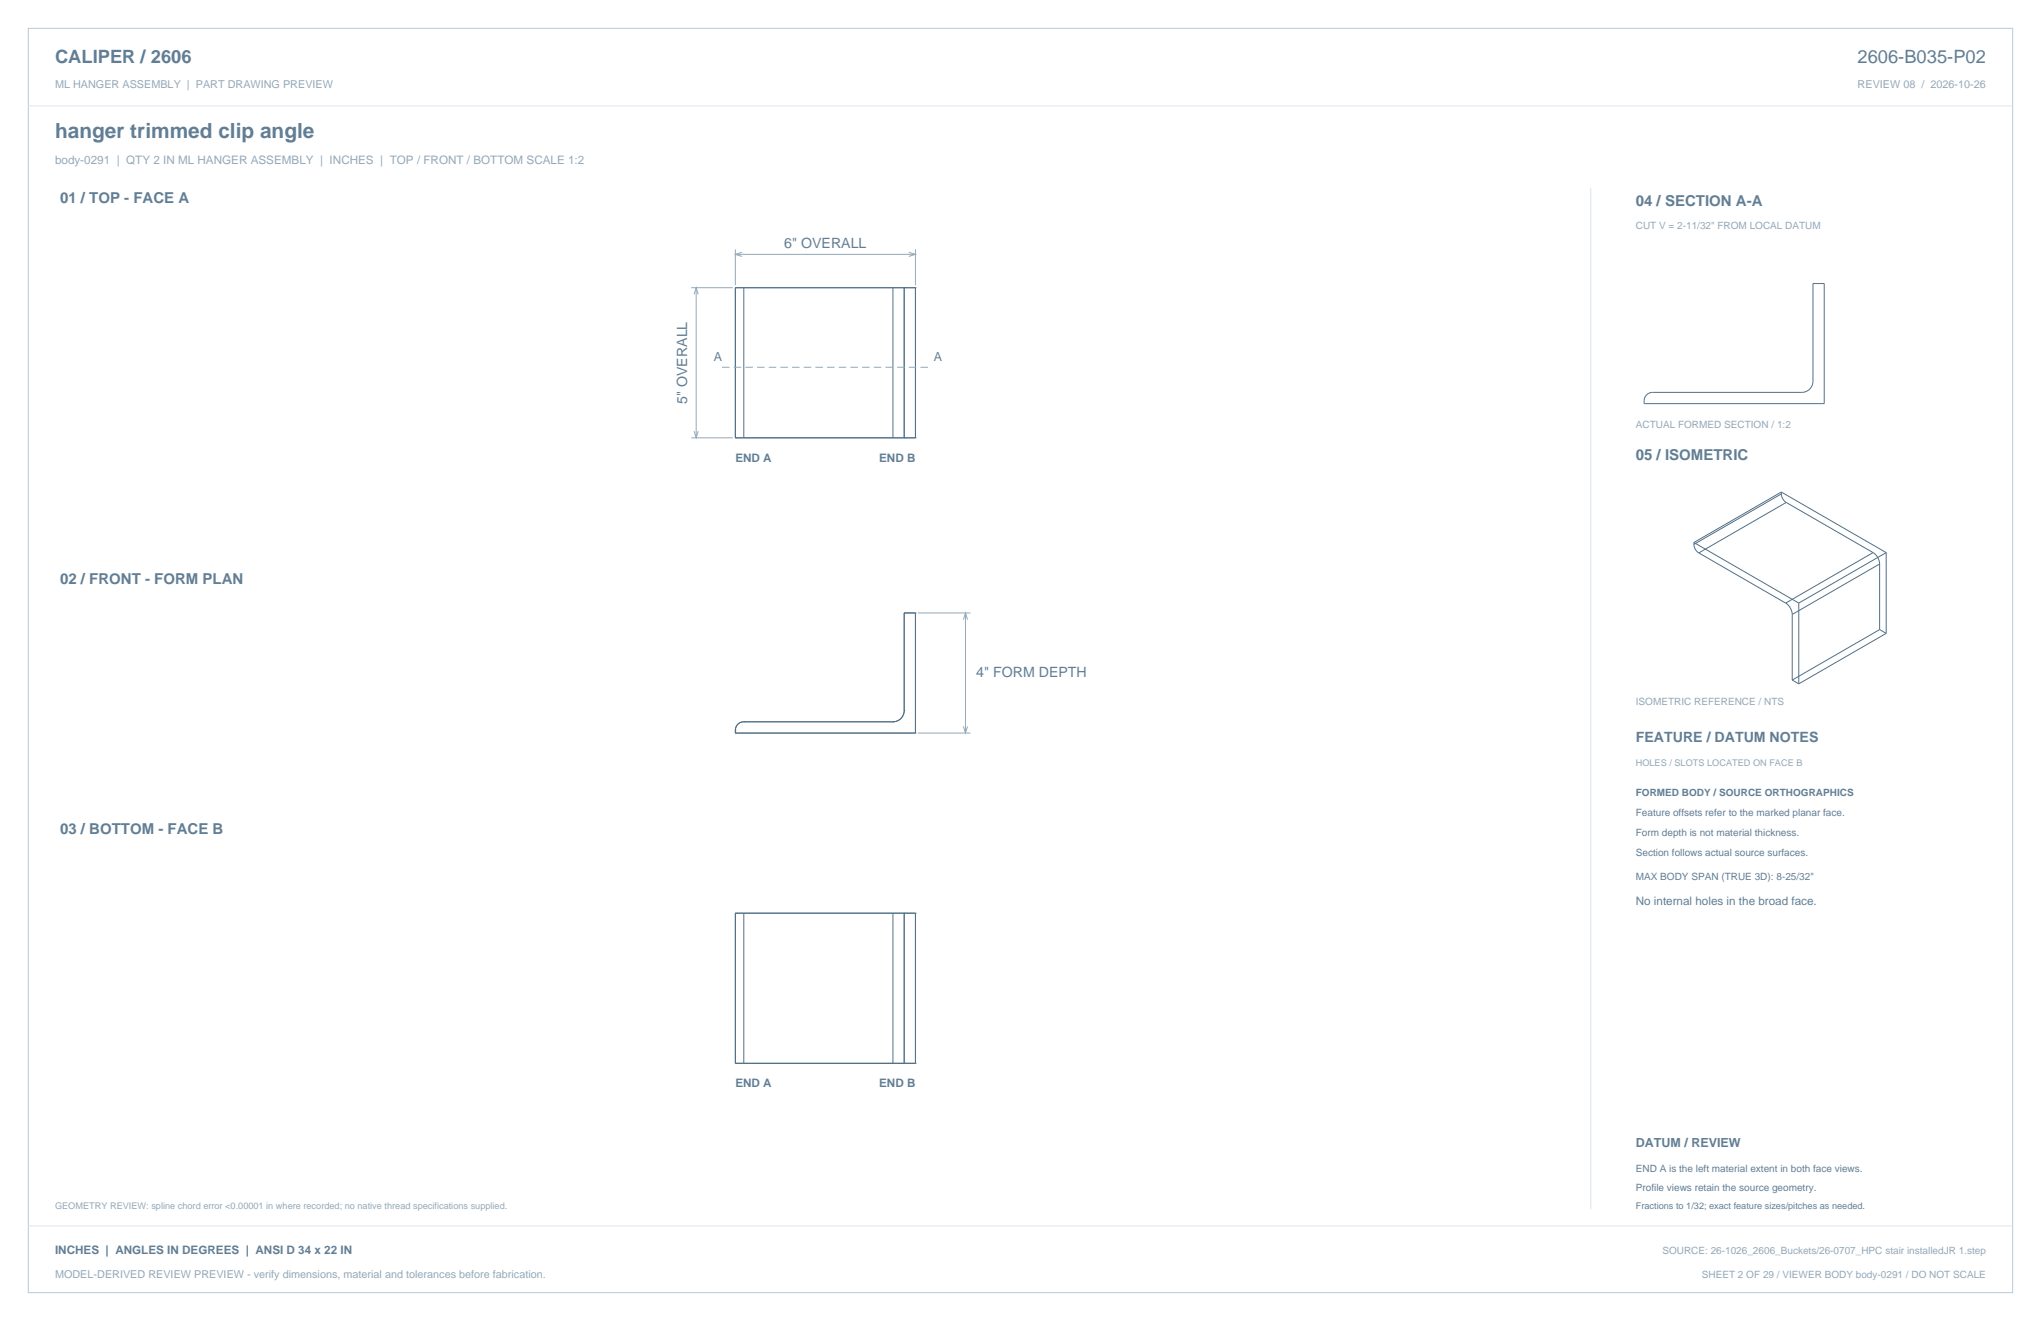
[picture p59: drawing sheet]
<svg xmlns="http://www.w3.org/2000/svg" width="864mm" height="559mm" viewBox="0 0 864 559" stroke-linecap="round" stroke-linejoin="round" font-family="sans-serif">
<defs><g id="words">
<text font-size="8.8" fill="#617e94" x="23.3" y="58.2">hanger trimmed clip angle</text>
<g font-size="7.8" fill="#617e94">
<text x="23.3" y="26.8">CALIPER / 2606</text>
<text x="786" y="26.8">2606-B035-P02</text>
</g>
<g font-size="6.3" fill="#617e94">
<text x="25.4" y="86.1">01 / TOP - FACE A</text>
<text x="692.1" y="87.1">04 / SECTION A-A</text>
<text x="692.1" y="194.4">05 / ISOMETRIC</text>
<text x="25.4" y="246.9">02 / FRONT - FORM PLAN</text>
<text x="25.4" y="352.8">03 / BOTTOM - FACE B</text>
</g>
<g font-size="6" fill="#617e94">
<text x="331.9" y="104.8">6&quot; OVERALL</text>
<text x="290.7" y="170.9" transform="rotate(-90 290.7 170.9)">5&quot; OVERALL</text>
<text x="413.1" y="286.5">4&quot; FORM DEPTH</text>
<text x="692.1" y="314">FEATURE / DATUM NOTES</text>
</g>
<g font-size="5.3" fill="#617e94">
<text x="302" y="152.5">A</text>
<text x="395.1" y="152.5">A</text>
<text x="692.1" y="485.1">DATUM / REVIEW</text>
</g>
<text font-size="4.9" fill="#93a8b9" x="23.3" y="69.5">body-0291 | QTY 2 IN ML HANGER ASSEMBLY | INCHES | TOP / FRONT / BOTTOM SCALE 1:2</text>
<g font-size="4.9" fill="#617e94">
<text x="311.1" y="195.4">END A</text>
<text x="372" y="195.4">END B</text>
<text x="692.1" y="382.8">No internal holes in the broad face.</text>
<text x="311.1" y="459.7">END A</text>
<text x="372" y="459.7">END B</text>
<text x="23.3" y="530.6">INCHES | ANGLES IN DEGREES | ANSI D 34 x 22 IN</text>
</g>
<g font-size="4.6" fill="#93a8b9">
<text x="23.3" y="37">ML HANGER ASSEMBLY | PART DRAWING PREVIEW</text>
<text x="786" y="37">REVIEW 08 / 2026-10-26</text>
<text x="23.3" y="540.5">MODEL-DERIVED REVIEW PREVIEW - verify dimensions, material and tolerances before fabrication.</text>
</g>
<g font-size="4.2" fill="#93a8b9">
<text x="692.1" y="97">CUT V = 2-11/32&quot; FROM LOCAL DATUM</text>
<text x="692.1" y="181">ACTUAL FORMED SECTION / 1:2</text>
<text x="692.1" y="298.1">ISOMETRIC REFERENCE / NTS</text>
<text x="703.4" y="530.6">SOURCE: 26-1026_2606_Buckets/26-0707_HPC stair installedJR 1.step</text>
<text x="720.1" y="540.5">SHEET 2 OF 29 / VIEWER BODY body-0291 / DO NOT SCALE</text>
</g>
<g font-size="4.2" fill="#617e94">
<text x="692.1" y="336.9">FORMED BODY / SOURCE ORTHOGRAPHICS</text>
<text x="692.1" y="345.4">Feature offsets refer to the marked planar face.</text>
<text x="692.1" y="353.8">Form depth is not material thickness.</text>
<text x="692.1" y="362.3">Section follows actual source surfaces.</text>
<text x="692.1" y="372.2">MAX BODY SPAN (TRUE 3D): 8-25/32&quot;</text>
<text x="692.1" y="495.7">END A is the left material extent in both face views.</text>
<text x="692.1" y="503.8">Profile views retain the source geometry.</text>
</g>
<g font-size="3.9" fill="#93a8b9">
<text x="692.1" y="323.8">HOLES / SLOTS LOCATED ON FACE B</text>
<text x="23.3" y="511.5">GEOMETRY REVIEW: spline chord error &lt;0.00001 in where recorded; no native thread specifications supplied.</text>
</g>
<text font-size="3.9" fill="#617e94" x="692.1" y="511.5">Fractions to 1/32; exact feature sizes/pitches as needed.</text>
</g></defs>
<path d="M12 12h839.6v534.8h-839.6z" fill="none" stroke="#b8cad8" stroke-width=".42"/>
<path d="M12 44.8h839.6M673.1 79.4v432.1M12 518.6h839.6" fill="none" stroke="#dbe5ed" stroke-width=".42"/>
<g fill="none" stroke="#536f85" stroke-width=".42">
<path d="M311.1 121.7h3.6v63.5h-3.6M311.1 121.7h76.2v63.5h-76.2M311.1 121.7v63.5M377.8 121.7h4.8v63.5h-4.8zM696.7 167l1.2-.7 1.3-.3h63.2l2.5-.8 1.6-1.6 .6-2.1v-41.6h4.8v50.8h-76.2l.1-2.1zM753.7 208.9l.6 2.1 1.5 1.5M753.7 208.1l-37 21.4M753.7 208.9l-37 21.4M753.7 208.1l44.4 25.7M753.7 208.1v.8M755.8 212.5l-37 21.4M755.8 212.5l36.7 21.3"/>
<path d="M716.7 230.3l.6 2 1.5 1.6M716.7 229.5v.8M716.7 229.5l44.4 25.6M718.8 233.9l36.8 21.2M792.5 233.8l2 2 .8 2.8M792.5 233.8l-36.9 21.3M795.3 238.6v27.7M795.3 238.6l-37 21.3M798.1 233.8l-37 21.3M798.1 233.8v34.1M755.6 255.1l1.9 2.1 .8 2.7M758.3 259.9v27.8"/>
<path d="M761.1 255.1v34.2M795.3 266.3l2.8 1.6M795.3 266.3l-37 21.4M798.1 267.9l-37 21.4M758.3 287.7l2.8 1.6M312.2 306.4l1.1-.8 1.3-.3h63.2l2.6-.7 1.6-1.7 .6-2.1v-41.5h4.7v50.8h-76.2l.2-2.2zM311.1 386.3h3.6v63.5h-3.6M311.1 386.3v63.5M311.1 386.3h76.2v63.5h-76.2M377.8 386.3h4.8v63.5h-4.8z"/>
</g>
<g fill="none" stroke="#93a8b9" stroke-width=".42">
<path d="M311.1 105.5v15.1M311.1 107.6h76.2M314 106.7l-2.9 .9 2.9 .9M384.5 106.7l2.8 .9-2.8 .9M387.3 105.5v15.1M292.5 121.7h17.6M293.7 124.5l.9-2.8 .9 2.8M294.6 121.7v63.5M292.5 185.2h17.6M293.7 182.4l.9 2.8 .9-2.8M388.4 259.3h22.2M408.5 259.3v50.8"/>
<path d="M407.6 262.1l.9-2.8 .9 2.8M388.4 310.1h22.2M407.6 307.3l.9 2.8 .9-2.8"/>
</g>
<path d="M305.5 155.4h87.1" fill="none" stroke="#93a8b9" stroke-width=".42" stroke-dasharray="3.2 1.8" stroke-linecap="butt"/>
<use href="#words"/>
</svg>
